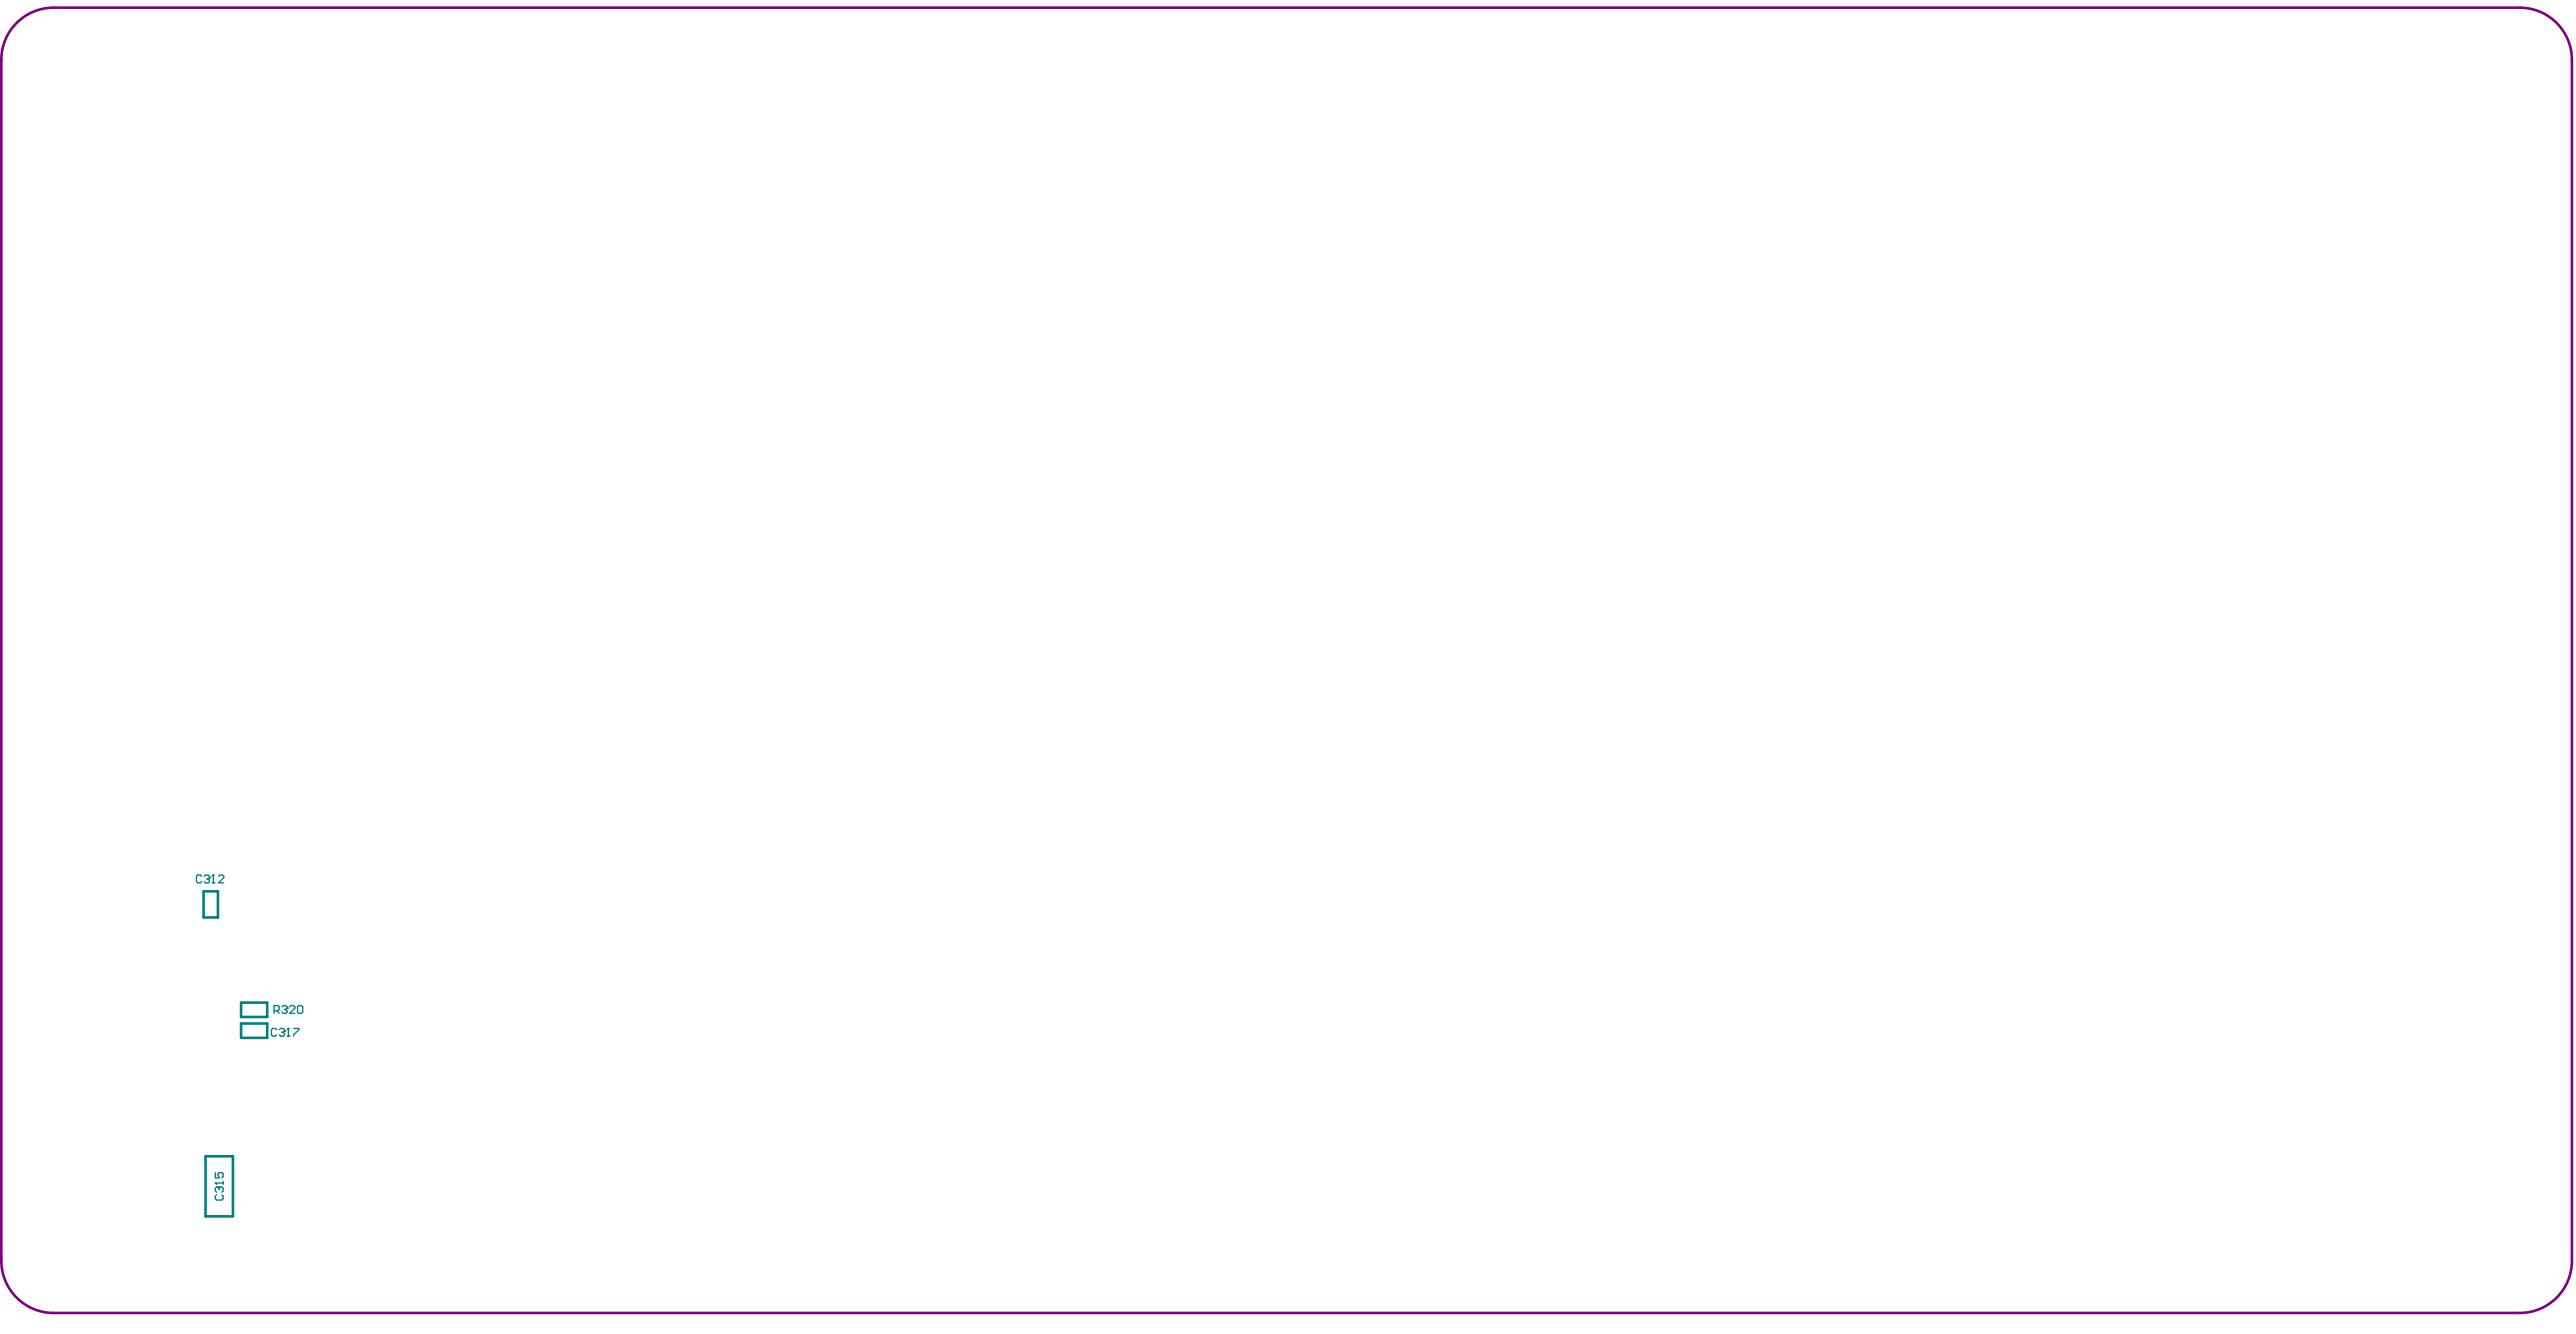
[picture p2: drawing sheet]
<svg xmlns="http://www.w3.org/2000/svg" width="657mm" height="340mm" viewBox="0 0 657 340" stroke-linecap="round" stroke-linejoin="round" font-family="sans-serif">
<path d="M51.9 227.2h3.7v6.7h-3.7zM61.5 255.6h6.6v3.7h-6.6zM61.5 260.9h6.6v3.7h-6.6zM52.4 294.8h7v15.3h-7z" fill="none" stroke="#008080" stroke-width=".67"/>
<path d="M69.9 257.7h1l.3-.4v-.6l-.3-.4h-1v2M70.5 257.7l.7 .6M71.9 256.7l.3-.4h.7l.3 .4v.3" fill="none" stroke="#008080" stroke-width=".33"/>
<circle cx="73.2" cy="257" r=".17" fill="#008080"/>
<path d="M72.5 257.3h.4M72.9 257.3l.3 .4v.3l-.3 .3h-.7l-.3-.3M73.2 257l-.3 .3M73.9 256.7l.3-.4h.7l.3 .4v.3l-1.3 1.3h1.3M75.9 256.7l.3-.4h.7l.3 .4v1.3l-.3 .3h-.7l-.3-.3zM55.2 304.6l-.3 .3v.7l.3 .3h1.4l.3-.3v-.7l-.3-.3M55.6 302.6h-.4l-.3 .3v.7l.3 .3" fill="none" stroke="#008080" stroke-width=".33"/>
<circle cx="55.6" cy="302.6" r=".17" fill="#008080"/>
<path d="M54.9 301.6h2M55.6 302.6l.3 .3M55.9 302.9v.4M55.9 302.9l.3-.3h.4l.3 .3v.7l-.3 .3M56.9 301.3v.6" fill="none" stroke="#008080" stroke-width=".33"/>
<circle cx="54.9" cy="301.6" r=".17" fill="#008080"/>
<path d="M70.5 262.5l-.3-.3h-.7l-.3 .3v1.3l.3 .4h.7l.3-.4M71.2 262.5l.3-.3h.7l.3 .3v.3M54.9 298.9v1.4h1l-.3-.7v-.3l.3-.4h.7l.3 .4v.6l-.3 .4M54.9 301.6l.3 .3" fill="none" stroke="#008080" stroke-width=".33"/>
<circle cx="72.5" cy="262.8" r=".17" fill="#008080"/>
<path d="M71.9 263.2h.3M72.2 263.2l.3 .3v.3l-.3 .4h-.7l-.3-.4M72.5 262.8l-.3 .4M73.2 264.2h.7M73.5 262.2v2" fill="none" stroke="#008080" stroke-width=".33"/>
<circle cx="73.5" cy="262.2" r=".17" fill="#008080"/>
<path d="M51.4 223.4l-.3-.3h-.7l-.3 .3v1.3l.3 .4h.7l.3-.4M52.1 223.4l.3-.3h.7l.3 .3v.3M73.5 262.2l-.3 .3M74.9 262.2h1.3v.3l-1.3 1.3v.4" fill="none" stroke="#008080" stroke-width=".33"/>
<circle cx="53.4" cy="223.7" r=".17" fill="#008080"/>
<path d="M52.7 224.1h.4M53.1 224.1l.3 .3v.3l-.3 .4h-.7l-.3-.4M53.4 223.7l-.3 .4M54.1 225.1h.6M54.4 223.1v2" fill="none" stroke="#008080" stroke-width=".33"/>
<circle cx="54.4" cy="223.1" r=".17" fill="#008080"/>
<path d="M54.4 223.1l-.3 .3M55.7 223.4l.4-.3h.6l.4 .3v.3l-1.4 1.4h1.4" fill="none" stroke="#008080" stroke-width=".33"/>
<path d="M4.7 5.4a13.3 13.3 0 0 1 8.9-3.4h628.9a13.3 13.3 0 0 1 13.3 13.3v306.1a13.3 13.3 0 0 1-13.3 13.3h-628.9a13.3 13.3 0 0 1-13.3-13.3v-306.1a13.3 13.3 0 0 1 4.4-9.9z" fill="none" stroke="#800080" stroke-width=".67"/>
</svg>
